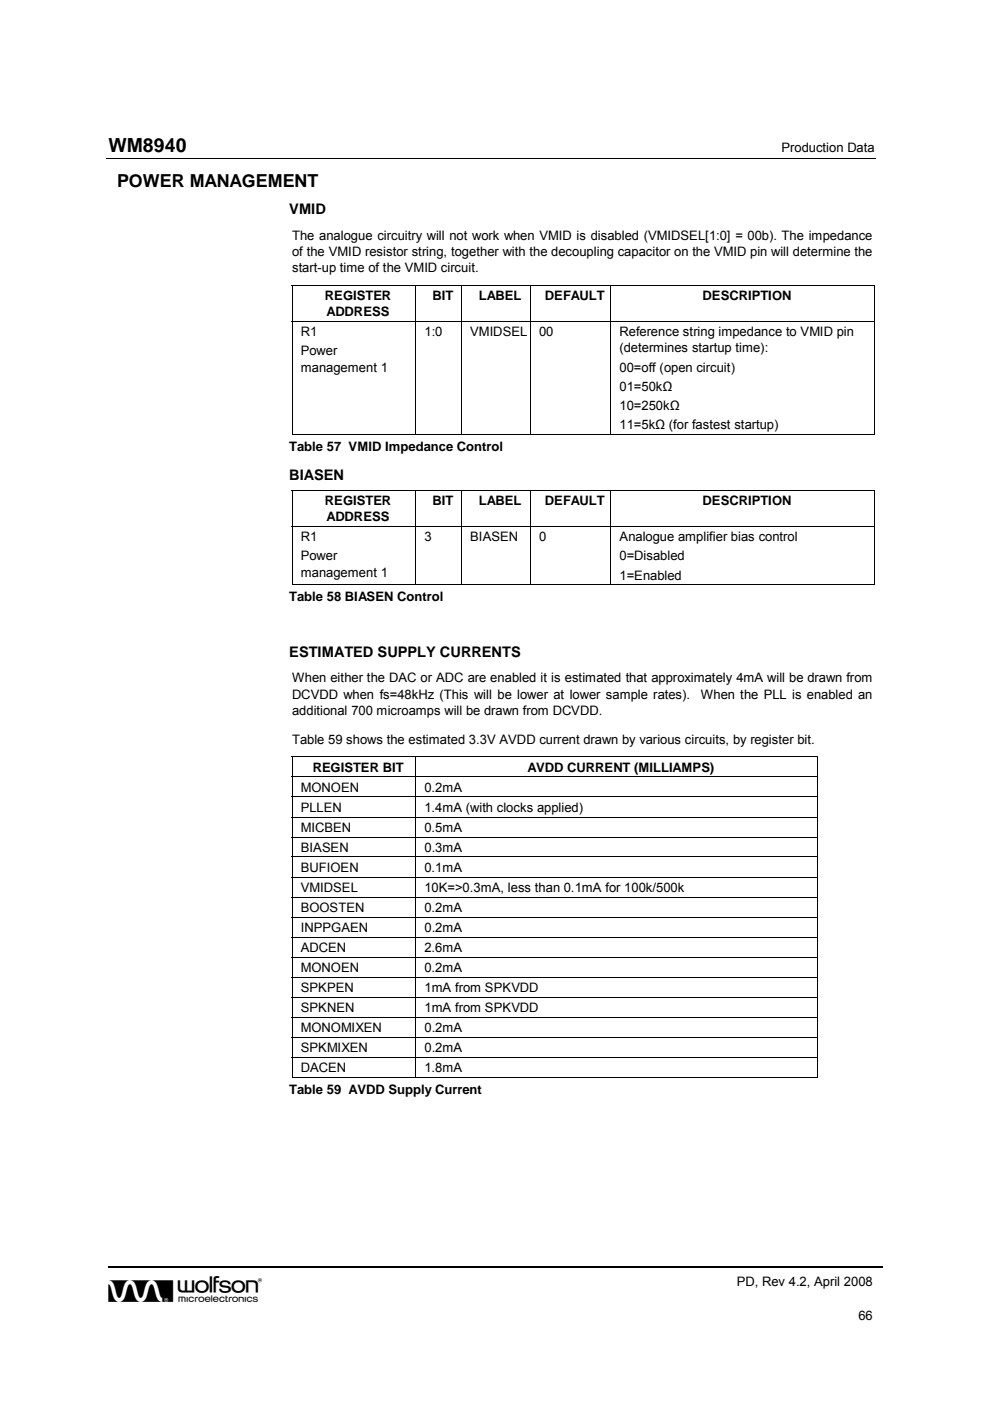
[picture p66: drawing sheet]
<svg xmlns="http://www.w3.org/2000/svg" width="210mm" height="297mm" viewBox="0 0 210 297" stroke-linecap="round" stroke-linejoin="round" font-family="sans-serif">
<defs><g id="words">
<text font-size="6.9" x="23" y="276.1">w</text>
<text font-size="4.1" x="23" y="32.3">WM8940</text>
<text font-size="3.8" x="24.8" y="39.7">POWER MANAGEMENT</text>
<g font-size="3.1">
<text x="61.3" y="45.3">VMID</text>
<text x="61.3" y="101.8">BIASEN</text>
<text x="61.3" y="139.2">ESTIMATED SUPPLY CURRENTS</text>
</g>
<g font-size="2.8">
<text x="165.7" y="32.3">Production Data</text>
<text x="61.9" y="50.8">The analogue circuitry will not work when VMID is disabled (VMIDSEL[1:0] = 00b). The impedance</text>
<text x="61.9" y="54.3">of the VMID resistor string, together with the decoupling capacitor on the VMID pin will determine the</text>
<text x="61.9" y="57.7">start-up time of the VMID circuit.</text>
<text x="68.9" y="63.6">REGISTER</text>
<text x="91.7" y="63.6">BIT</text>
<text x="101.5" y="63.6">LABEL</text>
<text x="115.5" y="63.6">DEFAULT</text>
<text x="149" y="63.6">DESCRIPTION</text>
<text x="63.8" y="71.3">R1</text>
<text x="69.3" y="67.1">ADDRESS</text>
<text x="90" y="71.3">1:0</text>
<text x="99.7" y="71.3">VMIDSEL</text>
<text x="114.3" y="71.3">00</text>
<text x="131.3" y="71.3">Reference string impedance to VMID pin</text>
<text x="63.8" y="75.4">Power</text>
<text x="131.4" y="74.7">(determines startup time):</text>
<text x="63.8" y="78.8">management 1</text>
<text x="131.4" y="78.8">00=off (open circuit)</text>
<text x="131.4" y="82.8">01=50kΩ</text>
<text x="131.4" y="87">10=250kΩ</text>
<text x="61.3" y="95.6">Table 57 VMID Impedance Control</text>
<text x="131.4" y="91">11=5kΩ (for fastest startup)</text>
<text x="68.9" y="107.1">REGISTER</text>
<text x="91.7" y="107.1">BIT</text>
<text x="101.5" y="107.1">LABEL</text>
<text x="115.5" y="107.1">DEFAULT</text>
<text x="149" y="107.1">DESCRIPTION</text>
<text x="69.3" y="110.5">ADDRESS</text>
<text x="63.8" y="114.8">R1</text>
<text x="63.8" y="118.8">Power</text>
<text x="90" y="114.8">3</text>
<text x="99.7" y="114.8">BIASEN</text>
<text x="114.3" y="114.8">0</text>
<text x="131.4" y="118.8">0=Disabled</text>
<text x="131.4" y="114.8">Analogue amplifier bias control</text>
<text x="63.8" y="122.3">management 1</text>
<text x="131.4" y="122.9">1=Enabled</text>
<text x="61.3" y="127.5">Table 58 BIASEN Control</text>
<text x="61.9" y="144.7">When either the DAC or ADC are enabled it is estimated that approximately 4mA will be drawn from</text>
<text x="61.9" y="148.1">DCVDD when fs=48kHz (This will be lower at lower sample rates).</text>
<text x="148.6" y="148.1">When the PLL is enabled an</text>
<text x="61.9" y="151.6">additional 700 microamps will be drawn from DCVDD.</text>
<text x="61.9" y="157.7">Table 59 shows the estimated 3.3V AVDD current drawn by various circuits, by register bit.</text>
<text x="63.8" y="167.9">MONOEN</text>
<text x="66.3" y="163.7">REGISTER BIT</text>
<text x="90" y="167.9">0.2mA</text>
<text x="111.8" y="163.7">AVDD CURRENT (MILLIAMPS)</text>
<text x="63.8" y="172.2">PLLEN</text>
<text x="90" y="172.2">1.4mA (with clocks applied)</text>
<text x="63.8" y="176.4">MICBEN</text>
<text x="90" y="176.4">0.5mA</text>
<text x="63.8" y="180.6">BIASEN</text>
<text x="63.8" y="184.9">BUFIOEN</text>
<text x="90" y="184.9">0.1mA</text>
<text x="90" y="180.6">0.3mA</text>
<text x="63.8" y="189.1">VMIDSEL</text>
<text x="90" y="189.1">10K=&gt;0.3mA, less than 0.1mA for 100k/500k</text>
<text x="63.8" y="193.4">BOOSTEN</text>
<text x="63.8" y="197.6">INPPGAEN</text>
<text x="90" y="193.4">0.2mA</text>
<text x="90" y="197.6">0.2mA</text>
<text x="63.8" y="201.8">ADCEN</text>
<text x="90" y="201.8">2.6mA</text>
<text x="63.8" y="206.1">MONOEN</text>
<text x="90" y="206.1">0.2mA</text>
<text x="63.8" y="210.4">SPKPEN</text>
<text x="63.8" y="214.6">SPKNEN</text>
<text x="90" y="214.6">1mA from SPKVDD</text>
<text x="90" y="210.4">1mA from SPKVDD</text>
<text x="63.8" y="218.8">MONOMIXEN</text>
<text x="90" y="218.8">0.2mA</text>
<text x="63.8" y="223.1">SPKMIXEN</text>
<text x="63.8" y="227.3">DACEN</text>
<text x="90" y="227.3">1.8mA</text>
<text x="90" y="223.1">0.2mA</text>
<text x="61.3" y="231.9">Table 59 AVDD Supply Current</text>
<text x="156.2" y="272.7">PD, Rev 4.2, April 2008</text>
<text x="182" y="279.9">66</text>
</g>
</g></defs>
<g fill="none" stroke="#000" stroke-width=".21">
<path d="M22.5 33.6h163M61.8 60.5h123.7M61.8 68.1h123.7M61.9 60.5v7.5M61.9 68.2v24M88.1 60.5v7.5M88.1 68.2v24M97.8 60.5v7.5M97.8 68.2v24M112.4 60.5v7.5M112.4 68.2v24M129.5 60.5v7.5"/>
<path d="M129.5 68.2v24M185.5 60.5v7.5M185.5 68.2v24M61.8 92.1h26.3M88.2 92.1h9.5M97.9 92.1h14.5M112.5 92.1h16.9M129.6 92.1h55.8M61.8 103.9h123.7M61.8 111.6h123.7M61.9 104v7.5M61.9 111.7v12.4"/>
<path d="M88.1 104v7.5M88.1 111.7v12.4M97.8 104v7.5M97.8 111.7v12.4M112.4 104v7.5M112.4 111.7v12.4M129.5 104v7.5M129.5 111.7v12.4M185.5 104v7.5M185.5 111.7v12.4M61.8 124h26.3M88.2 124h9.5"/>
<path d="M97.9 124h14.5M112.5 124h16.9M129.6 124h55.8M61.8 160.5h111.6M61.8 164.7h111.6M61.8 169h111.6M61.8 173.2h111.6M61.8 177.5h111.6M61.9 160.6v4M61.9 164.8v4.1M61.9 169v4.1M61.9 173.3v4.1"/>
<path d="M61.9 177.5v4.1M88.1 160.6v4M88.1 164.8v4.1M88.1 169v4.1M88.1 173.3v4.1M88.1 177.5v4.1M173.3 160.6v4M173.3 164.8v4.1M173.3 169v4.1M173.3 173.3v4.1M173.3 177.5v4.1M61.8 181.7h111.6"/>
<path d="M61.8 186h111.6M61.8 190.2h111.6M61.8 194.4h111.6M61.8 198.7h111.6M61.9 181.8v4.1M61.9 186.1v4M61.9 190.3v4.1M61.9 194.5v4.1M61.9 198.8v4.1M88.1 181.8v4.1M88.1 186.1v4M88.1 190.3v4.1"/>
<path d="M88.1 194.5v4.1M88.1 198.8v4.1M173.3 181.8v4.1M173.3 186.1v4M173.3 190.3v4.1M173.3 194.5v4.1M173.3 198.8v4.1M61.8 202.9h111.6M61.8 207.2h111.6M61.8 211.4h111.6M61.8 215.6h111.6M61.8 219.9h111.6"/>
<path d="M61.9 203v4.1M61.9 207.3v4M61.9 211.5v4.1M61.9 215.7v4.1M88.1 203v4.1M88.1 207.3v4M88.1 211.5v4.1M88.1 215.7v4.1M173.3 203v4.1M173.3 207.3v4M173.3 211.5v4.1M173.3 215.7v4.1"/>
<path d="M61.8 224.2h111.6M61.8 228.4h26.3M61.9 220v4.1M61.9 224.2v4.3M88.1 220v4.1M88.1 224.2v4.3M88.2 228.4h85M173.3 220v4.1M173.3 224.2v4.3"/>
</g>
<path d="M23 268.7h164.3" fill="none" stroke="#000" stroke-width=".34"/>
<path d="M61.8 60.4h.2v.1h-.2zM185.4 60.4h.1v.1h-.1zM185.4 92h.1v.2h-.1zM61.8 103.8h.2v.2h-.2zM185.4 103.8h.1v.2h-.1zM185.4 123.9h.1v.2h-.1zM61.8 160.4h.2v.2h-.2zM173.2 160.4h.2v.2h-.2zM173.2 228.3h.2v.2h-.2z" fill="#000"/>
<use href="#words"/>
</svg>
